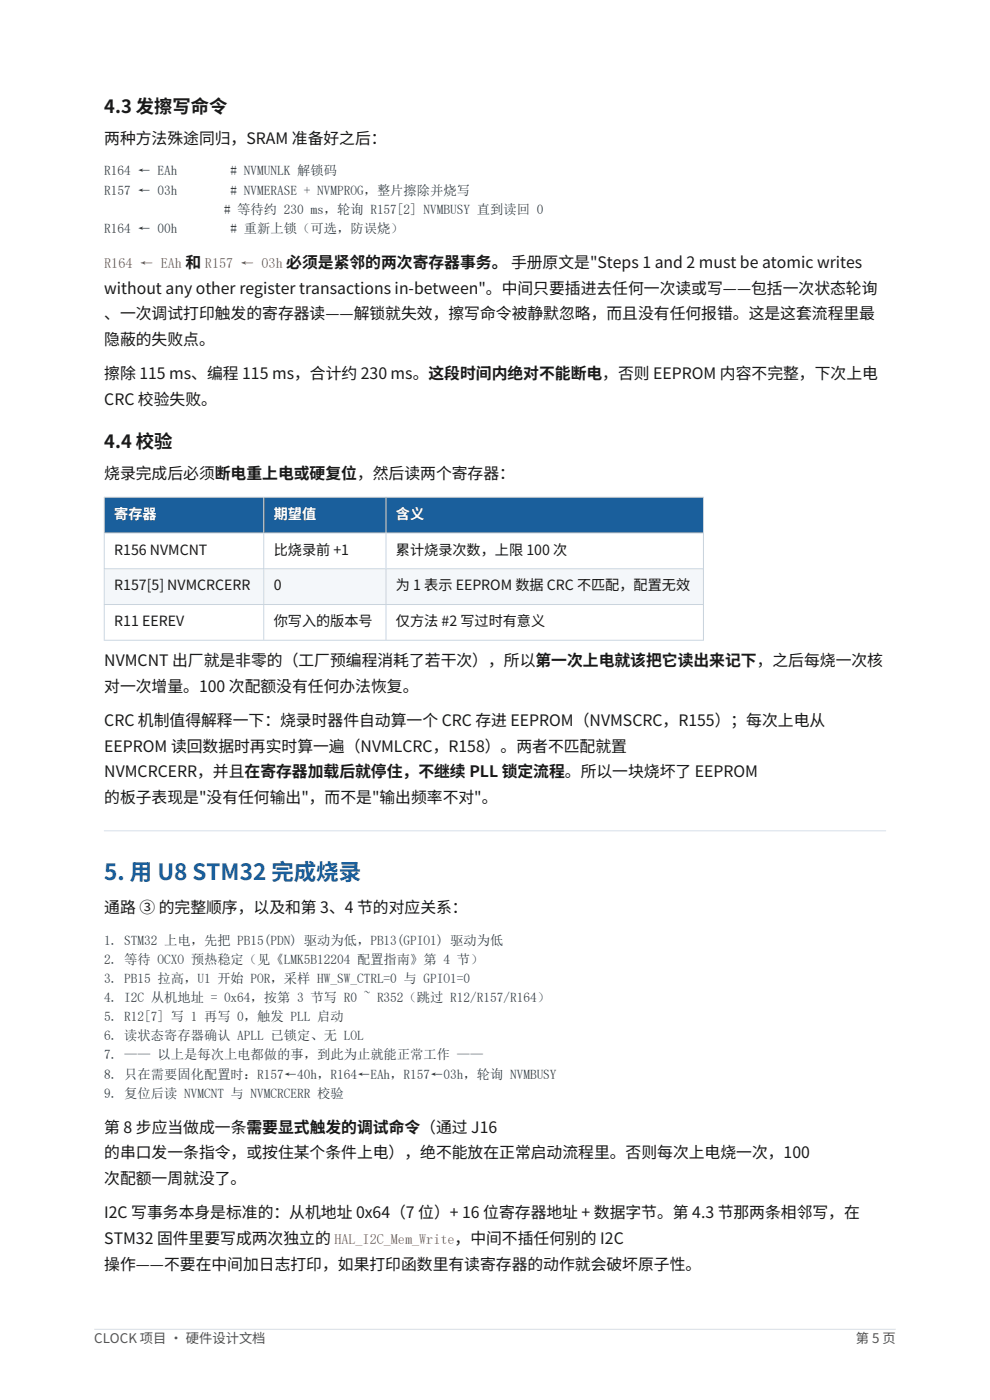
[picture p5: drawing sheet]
<svg xmlns="http://www.w3.org/2000/svg" width="210mm" height="297mm" viewBox="0 0 210 297" stroke-linecap="round" stroke-linejoin="round" font-family="sans-serif">
<defs><g id="words">
<text font-size="4.8" fill="#1a5f9c" x="22.1" y="186.7">5. 用 U8 STM32 完成烧录</text>
<g font-size="3.9" fill="#1a1a1a">
<text x="22.1" y="24">4.3 发擦写命令</text>
<text x="22.1" y="95.1">4.4 校验</text>
</g>
<g font-size="3.4" fill="#1a1a1a">
<text x="22.1" y="30.5">两种方法殊途同归，SRAM 准备好之后：</text>
<text x="22.1" y="62.3">without any other register transactions in-between&quot;。中间只要插进去任何一次读或写——包括一次状态轮询</text>
<text x="22.1" y="67.7">、一次调试打印触发的寄存器读——解锁就失效，擦写命令被静默忽略，而且没有任何报错。这是这套流程里最</text>
<text x="22.1" y="73.2">隐蔽的失败点。</text>
<text x="22.1" y="80.4">擦除 115 ms、编程 115 ms，合计约 230 ms。这段时间内绝对不能断电，否则 EEPROM 内容不完整，下次上电</text>
<text x="22.1" y="85.9">CRC 校验失败。</text>
<text x="22.1" y="101.6">烧录完成后必须断电重上电或硬复位，然后读两个寄存器：</text>
<text x="22.1" y="141.3">NVMCNT 出厂就是非零的（工厂预编程消耗了若干次），所以第一次上电就该把它读出来记下，之后每烧一次核</text>
<text x="22.1" y="146.8">对一次增量。100 次配额没有任何办法恢复。</text>
<text x="22.1" y="154">CRC 机制值得解释一下：烧录时器件自动算一个 CRC 存进 EEPROM（NVMSCRC，R155）；每次上电从</text>
<text x="22.1" y="159.5">EEPROM 读回数据时再实时算一遍（NVMLCRC，R158）。两者不匹配就置</text>
<text x="22.1" y="164.9">NVMCRCERR，并且在寄存器加载后就停住，不继续 PLL 锁定流程。所以一块烧坏了 EEPROM</text>
<text x="22.1" y="170.4">的板子表现是&quot;没有任何输出&quot;，而不是&quot;输出频率不对&quot;。</text>
<text x="22.1" y="193.7">通路 ③ 的完整顺序，以及和第 3、4 节的对应关系：</text>
<text x="22.1" y="240.3">第 8 步应当做成一条需要显式触发的调试命令（通过 J16</text>
<text x="22.1" y="245.8">的串口发一条指令，或按住某个条件上电），绝不能放在正常启动流程里。否则每次上电烧一次，100</text>
<text x="22.1" y="251.2">次配额一周就没了。</text>
<text x="22.1" y="258.5">I2C 写事务本身是标准的：从机地址 0x64（7 位）+ 16 位寄存器地址 + 数据字节。第 4.3 节那两条相邻写，在</text>
<text x="22.1" y="263.9">STM32 固件里要写成两次独立的 HAL_I2C_Mem_Write，中间不插任何别的 I2C</text>
<text x="22.1" y="269.4">操作——不要在中间加日志打印，如果打印函数里有读寄存器的动作就会破坏原子性。</text>
</g>
<text font-size="3" fill="#b5451b" x="22.1" y="56.8">R164 ← EAh 和 R157 ← 03h 必须是紧邻的两次寄存器事务。 手册原文是&quot;Steps 1 and 2 must be atomic writes</text>
<g font-size="3" fill="#fff">
<text x="24.2" y="110.1">寄存器</text>
<text x="58.1" y="110.1">期望值</text>
<text x="84" y="110.1">含义</text>
</g>
<g font-size="3" fill="#1a1a1a">
<text x="24.2" y="117.7">R156 NVMCNT</text>
<text x="58.1" y="117.7">比烧录前 +1</text>
<text x="84" y="117.7">累计烧录次数，上限 100 次</text>
<text x="24.2" y="125.2">R157[5] NVMCRCERR</text>
<text x="58.1" y="125.2">0</text>
<text x="84" y="125.2">为 1 表示 EEPROM 数据 CRC 不匹配，配置无效</text>
<text x="24.2" y="132.8">R11 EEREV</text>
<text x="58.1" y="132.8">你写入的版本号</text>
<text x="84" y="132.8">仅方法 #2 写过时有意义</text>
</g>
<g font-size="2.8" fill="#22333f">
<text x="22.1" y="37.2">R164 ← EAh</text>
<text x="22.1" y="41.3">R157 ← 03h</text>
<text x="48.9" y="37.2"># NVMUNLK 解锁码</text>
<text x="48.9" y="41.3"># NVMERASE + NVMPROG，整片擦除并烧写</text>
<text x="47.5" y="45.3"># 等待约 230 ms，轮询 R157[2] NVMBUSY 直到读回 0</text>
<text x="22.1" y="49.4">R164 ← 00h</text>
<text x="48.9" y="49.4"># 重新上锁（可选，防误烧）</text>
<text x="22.1" y="200.4">1. STM32 上电，先把 PB15(PDN) 驱动为低，PB13(GPIO1) 驱动为低</text>
<text x="22.1" y="204.5">2. 等待 OCXO 预热稳定（见《LMK5B12204 配置指南》第 4 节）</text>
<text x="22.1" y="208.5">3. PB15 拉高，U1 开始 POR，采样 HW_SW_CTRL=0 与 GPIO1=0</text>
<text x="22.1" y="212.6">4. I2C 从机地址 = 0x64，按第 3 节写 R0 ~ R352（跳过 R12/R157/R164）</text>
<text x="22.1" y="216.6">5. R12[7] 写 1 再写 0，触发 PLL 启动</text>
<text x="22.1" y="220.7">6. 读状态寄存器确认 APLL 已锁定、无 LOL</text>
<text x="22.1" y="224.8">7. —— 以上是每次上电都做的事，到此为止就能正常工作 ——</text>
<text x="22.1" y="228.8">8. 只在需要固化配置时：R157←40h，R164←EAh，R157←03h，轮询 NVMBUSY</text>
<text x="22.1" y="232.9">9. 复位后读 NVMCNT 与 NVMCRCERR 校验</text>
</g>
<g font-size="2.8" fill="#555">
<text x="20" y="285">CLOCK 项目 · 硬件设计文档</text>
<text x="181.5" y="285">第 5 页</text>
</g>
</g></defs>
<path d="M20 282h170" fill="none" stroke="#d5dee7" stroke-width=".21"/>
<path d="M22.1 105.5h127.1v7.6h-127.1z" fill-rule="evenodd" fill="#1a5f9c"/>
<path d="M22.1 113.1h127.1v7.6h-127.1z" fill-rule="evenodd" fill="#fff"/>
<path d="M22.1 120.7h127.1v7.5h-127.1z" fill-rule="evenodd" fill="#f4f7fa"/>
<path d="M22.1 128.2h127.1v7.6h-127.1z" fill-rule="evenodd" fill="#fff"/>
<path d="M22.1 105.5h127.1v30.3h-127.1zM22.1 113.1h127.1M55.9 105.5v30.3M81.9 105.5v30.3M22.1 120.7h127.1M22.1 128.2h127.1" fill="none" stroke="#c9d6e2" stroke-width=".21"/>
<path d="M22.1 176.3h165.8" fill="none" stroke="#d5dee7" stroke-width=".21"/>
<use href="#words"/>
</svg>
